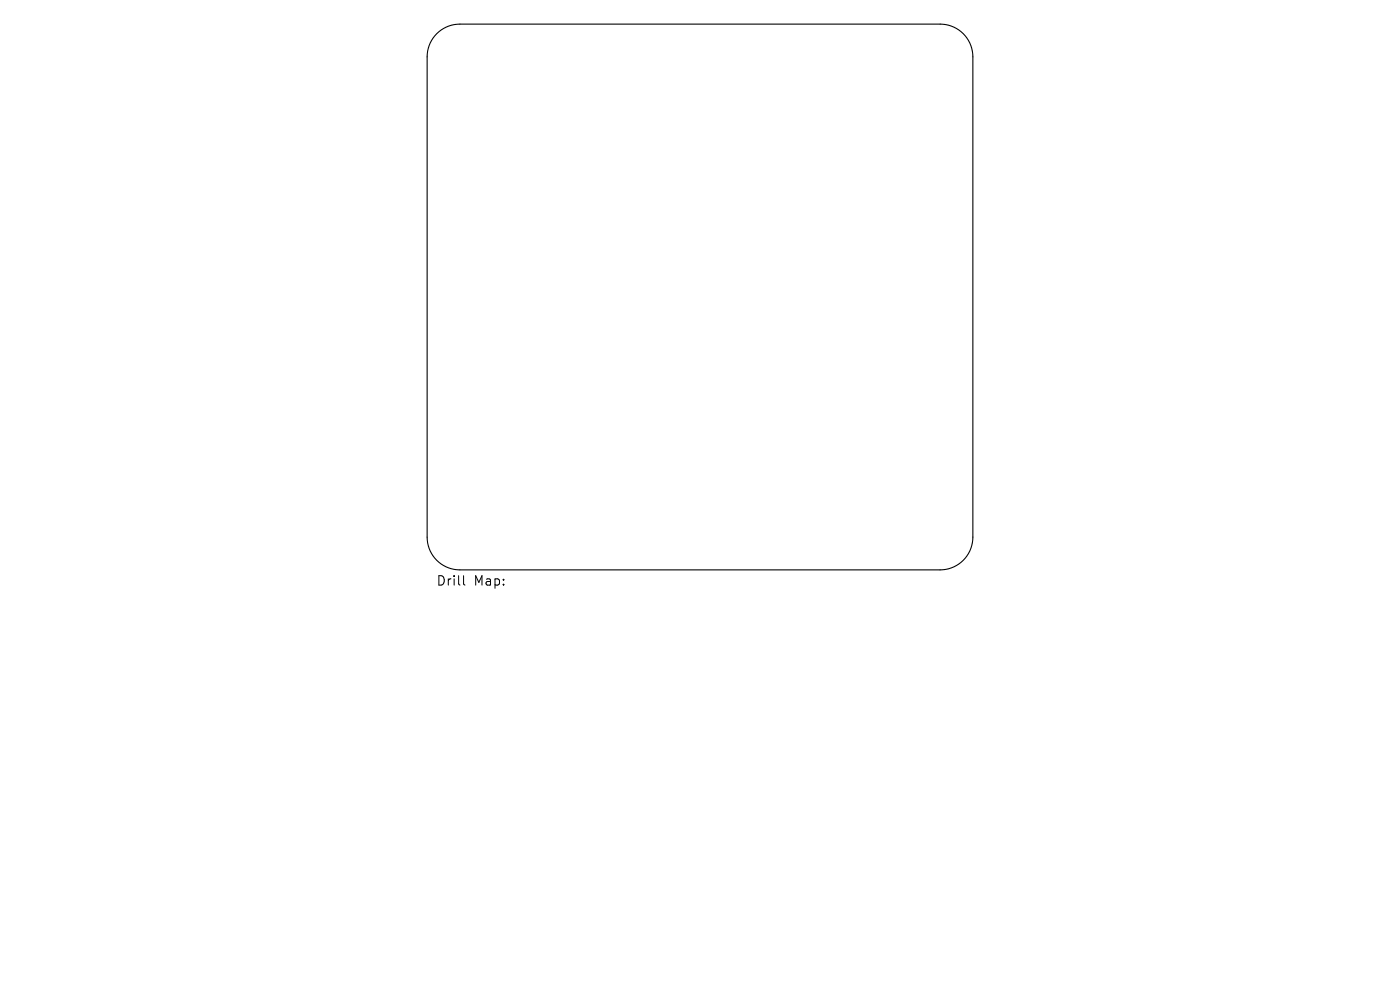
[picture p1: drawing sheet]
<svg xmlns="http://www.w3.org/2000/svg" width="297mm" height="210mm" viewBox="0 0 297 210" stroke-linecap="round" stroke-linejoin="round" font-family="sans-serif">
<defs><g id="words">
<g font-size="2.8">
<text x="92.5" y="124.5">Drill</text>
<text x="100.5" y="124.5">Map:</text>
</g>
</g></defs>
<path d="M92.6 7.2a6.9 6.9 0 0 1 5-2.1h101.8a6.9 6.9 0 0 1 7 7v101.8a6.9 6.9 0 0 1-7 7h-101.8a6.9 6.9 0 0 1-7-7v-101.8a6.9 6.9 0 0 1 2-4.9z" fill="none" stroke="#000" stroke-width=".23"/>
<path d="M98.3 122.1v1.7l.3 .3" fill="none" stroke="#000" stroke-width=".21"/>
<use href="#words"/>
</svg>
